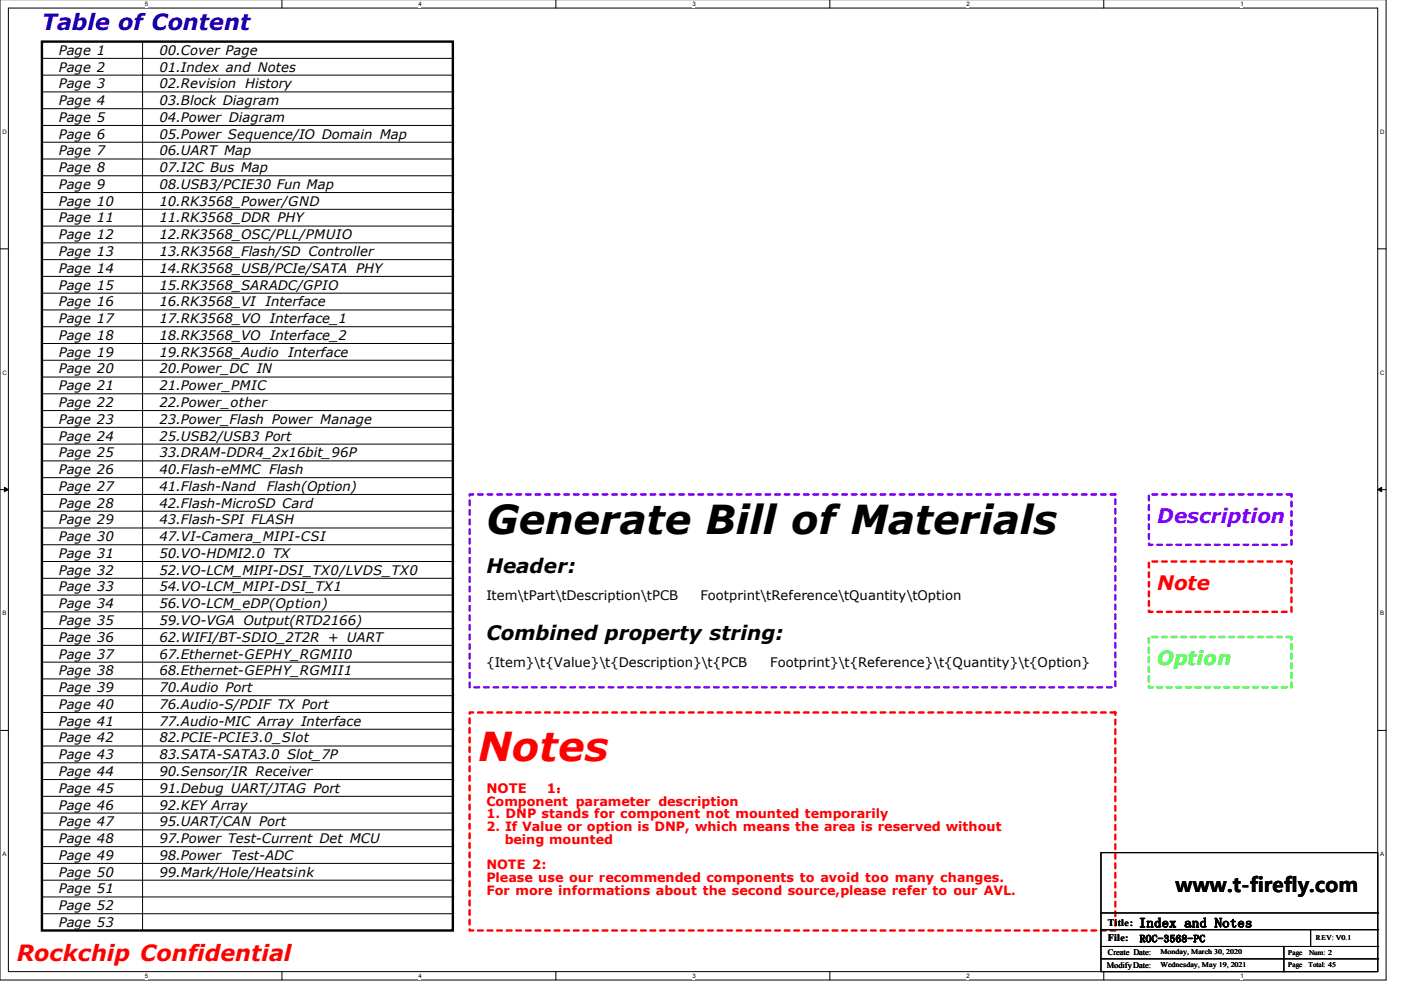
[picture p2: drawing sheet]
<svg xmlns="http://www.w3.org/2000/svg" width="297mm" height="210mm" viewBox="0 0 297 210" stroke-linecap="round" stroke-linejoin="round" font-family="sans-serif">
<defs><g id="words">
<text font-size="8.5" x="103.1" y="113.3">Generate Bill of Materials</text>
<text font-size="8.5" fill="#f00" x="101.3" y="161.3">Notes</text>
<text font-size="4.7" fill="#00f" x="8.9" y="6.4">Table of Content</text>
<text font-size="4.7" fill="#f00" x="3.6" y="203.8">Rockchip Confidential</text>
<text font-size="4.2" fill="#8000ff" x="245.4" y="110.8">Description</text>
<g font-size="4.2">
<text x="103.1" y="121.5">Header:</text>
<text x="103.1" y="135.7">Combined property string:</text>
<text x="249.3" y="189.2">www.t-firefly.com</text>
</g>
<text font-size="4.2" fill="#f00" x="245.4" y="125.1">Note</text>
<text font-size="4.1" fill="#0f0" x="245.4" y="141">Option</text>
<g font-size="2.8">
<text x="12.4" y="11.6">Page 1</text>
<text x="33.8" y="11.6">00.Cover Page</text>
<text x="12.4" y="15.2">Page 2</text>
<text x="33.8" y="15.2">01.Index and Notes</text>
<text x="12.4" y="18.7">Page 3</text>
<text x="12.4" y="22.3">Page 4</text>
<text x="33.8" y="18.7">02.Revision History</text>
<text x="33.8" y="22.3">03.Block Diagram</text>
<text x="12.4" y="25.8">Page 5</text>
<text x="12.4" y="29.4">Page 6</text>
<text x="33.8" y="25.8">04.Power Diagram</text>
<text x="33.8" y="29.4">05.Power Sequence/IO Domain Map</text>
<text x="12.4" y="32.9">Page 7</text>
<text x="33.8" y="32.9">06.UART Map</text>
<text x="12.4" y="36.5">Page 8</text>
<text x="12.4" y="40.1">Page 9</text>
<text x="33.8" y="36.5">07.I2C Bus Map</text>
<text x="33.8" y="40.1">08.USB3/PCIE30 Fun Map</text>
<text x="12.4" y="43.6">Page 10</text>
<text x="12.4" y="47.2">Page 11</text>
<text x="33.8" y="43.6">10.RK3568_Power/GND</text>
<text x="33.8" y="47.2">11.RK3568_DDR PHY</text>
<text x="12.4" y="50.7">Page 12</text>
<text x="33.8" y="50.7">12.RK3568_OSC/PLL/PMUIO</text>
<text x="12.4" y="54.3">Page 13</text>
<text x="12.4" y="57.8">Page 14</text>
<text x="33.8" y="54.3">13.RK3568_Flash/SD Controller</text>
<text x="33.8" y="57.8">14.RK3568_USB/PCIe/SATA PHY</text>
<text x="12.4" y="61.4">Page 15</text>
<text x="12.4" y="65">Page 16</text>
<text x="33.8" y="61.4">15.RK3568_SARADC/GPIO</text>
<text x="33.8" y="65">16.RK3568_VI Interface</text>
<text x="12.4" y="68.5">Page 17</text>
<text x="33.8" y="68.5">17.RK3568_VO Interface_1</text>
<text x="12.4" y="72.1">Page 18</text>
<text x="12.4" y="75.6">Page 19</text>
<text x="33.8" y="72.1">18.RK3568_VO Interface_2</text>
<text x="33.8" y="75.6">19.RK3568_Audio</text>
<text x="61.1" y="75.6">Interface</text>
<text x="12.4" y="79.2">Page 20</text>
<text x="12.4" y="82.7">Page 21</text>
<text x="33.8" y="82.7">21.Power_PMIC</text>
<text x="33.8" y="79.2">20.Power_DC IN</text>
<text x="12.4" y="86.3">Page 22</text>
<text x="12.4" y="89.8">Page 23</text>
<text x="33.8" y="86.3">22.Power_other</text>
<text x="33.8" y="89.8">23.Power_Flash Power Manage</text>
<text x="12.4" y="93.4">Page 24</text>
<text x="33.8" y="93.4">25.USB2/USB3 Port</text>
<text x="12.4" y="97">Page 25</text>
<text x="12.4" y="100.5">Page 26</text>
<text x="33.8" y="97">33.DRAM-DDR4_2x16bit_96P</text>
<text x="33.8" y="100.5">40.Flash-eMMC Flash</text>
<text x="12.4" y="104.1">Page 27</text>
<text x="12.4" y="107.6">Page 28</text>
<text x="33.8" y="104.1">41.Flash-Nand</text>
<text x="33.8" y="107.6">42.Flash-MicroSD Card</text>
<text x="56.5" y="104.1">Flash(Option)</text>
<text x="12.4" y="111.2">Page 29</text>
<text x="33.8" y="111.2">43.Flash-SPI FLASH</text>
<text x="12.4" y="114.7">Page 30</text>
<text x="12.4" y="118.3">Page 31</text>
<text x="33.8" y="118.3">50.VO-HDMI2.0 TX</text>
<text x="33.8" y="114.7">47.VI-Camera_MIPI-CSI</text>
<text x="12.4" y="121.8">Page 32</text>
<text x="12.4" y="125.4">Page 33</text>
<text x="33.8" y="121.8">52.VO-LCM_MIPI-DSI_TX0/LVDS_TX0</text>
<text x="33.8" y="125.4">54.VO-LCM_MIPI-DSI_TX1</text>
<text x="12.4" y="129">Page 34</text>
<text x="33.8" y="129">56.VO-LCM_eDP(Option)</text>
<text x="103.1" y="127.2">Item\tPart\tDescription\tPCB</text>
<text x="148.5" y="127.2">Footprint\tReference\tQuantity\tOption</text>
<text x="12.4" y="132.5">Page 35</text>
<text x="12.4" y="136.1">Page 36</text>
<text x="33.8" y="132.5">59.VO-VGA Output(RTD2166)</text>
<text x="33.8" y="136.1">62.WIFI/BT-SDIO_2T2R + UART</text>
<text x="12.4" y="139.6">Page 37</text>
<text x="12.4" y="143.2">Page 38</text>
<text x="33.8" y="139.6">67.Ethernet-GEPHY_RGMII0</text>
<text x="33.8" y="143.2">68.Ethernet-GEPHY_RGMII1</text>
<text x="103.1" y="141.4">{Item}\t{Value}\t{Description}\t{PCB</text>
<text x="163.3" y="141.4">Footprint}\t{Reference}\t{Quantity}\t{Option}</text>
<text x="12.4" y="146.7">Page 39</text>
<text x="33.8" y="146.7">70.Audio Port</text>
<text x="12.4" y="150.3">Page 40</text>
<text x="12.4" y="153.9">Page 41</text>
<text x="33.8" y="150.3">76.Audio-S/PDIF TX Port</text>
<text x="33.8" y="153.9">77.Audio-MIC Array Interface</text>
<text x="12.4" y="157.4">Page 42</text>
<text x="12.4" y="161">Page 43</text>
<text x="33.8" y="157.4">82.PCIE-PCIE3.0_Slot</text>
<text x="33.8" y="161">83.SATA-SATA3.0 Slot_7P</text>
<text x="12.4" y="164.5">Page 44</text>
<text x="33.8" y="164.5">90.Sensor/IR Receiver</text>
<text x="12.4" y="168.1">Page 45</text>
<text x="12.4" y="171.6">Page 46</text>
<text x="33.8" y="171.6">92.KEY Array</text>
<text x="33.8" y="168.1">91.Debug UART/JTAG Port</text>
<text x="12.4" y="175.2">Page 47</text>
<text x="12.4" y="178.7">Page 48</text>
<text x="33.8" y="175.2">95.UART/CAN Port</text>
<text x="33.8" y="178.7">97.Power Test-Current Det MCU</text>
<text x="12.4" y="182.3">Page 49</text>
<text x="12.4" y="185.9">Page 50</text>
<text x="33.8" y="182.3">98.Power Test-ADC</text>
<text x="33.8" y="185.9">99.Mark/Hole/Heatsink</text>
<text x="12.4" y="189.4">Page 51</text>
<text x="12.4" y="193">Page 52</text>
<text x="12.4" y="196.5">Page 53</text>
<text x="241.5" y="196.6">Index and Notes</text>
</g>
<g font-size="2.8" fill="#f00">
<text x="103.1" y="168.1">NOTE</text>
<text x="115.9" y="168.1">1：</text>
</g>
<g font-size="2.7" fill="#f00">
<text x="103.1" y="170.8">Component parameter description</text>
<text x="103.1" y="173.5">1. DNP stands for component not mounted temporarily</text>
<text x="103.1" y="176.2">2. If Value or option is DNP, which means the area is reserved without</text>
<text x="107" y="178.9">being mounted</text>
<text x="103.1" y="184.3">NOTE 2:</text>
<text x="103.1" y="187">Please use our recommended components to avoid too many changes.</text>
<text x="103.1" y="189.8">For more informations about the second source,please refer to our AVL.</text>
</g>
<g font-size="2.1">
<text x="234.9" y="196.3">Title:</text>
<text x="234.9" y="199.5">File:</text>
<text x="241.6" y="199.7">ROC-3568-PC</text>
</g>
<g font-size="1.8">
<text x="234.9" y="202.5">Create Date:</text>
<text x="234.7" y="205.2">Modify Date:</text>
</g>
<g font-size="1.5">
<text x="246" y="202.4">Monday, March 30, 2020</text>
<text x="273.1" y="202.5">Page</text>
<text x="277.5" y="202.5">Num: 2</text>
<text x="279" y="199.3">REV: V0.1</text>
<text x="246" y="205.1">Wednesday, May 19, 2021</text>
<text x="273.1" y="205.1">Page</text>
<text x="277.5" y="205.1">Total: 45</text>
</g>
<g font-size="1.3">
<text x="30.7" y="1.4">5</text>
<text x="88.7" y="1.4">4</text>
<text x="146.8" y="1.4">3</text>
<text x="204.9" y="1.4">2</text>
<text x="263" y="1.4">1</text>
<text x=".5" y="28.4">D</text>
<text x="292.6" y="28.4">D</text>
<text x=".5" y="79.4">C</text>
<text x="292.6" y="79.4">C</text>
<text x=".5" y="130.5">B</text>
<text x="292.6" y="130.5">B</text>
<text x=".5" y="181.5">A</text>
<text x="292.6" y="181.5">A</text>
<text x="30.7" y="207.4">5</text>
<text x="88.7" y="207.4">4</text>
<text x="146.8" y="207.4">3</text>
<text x="204.9" y="207.4">2</text>
<text x="263" y="207.4">1</text>
</g>
</g></defs>
<path d="M0 -.1v207.9h293.9v-207.9M1.8 1.7h290.3v204.3h-290.3z" fill="none" stroke="#000" stroke-width=".21"/>
<g fill="#fff">
<path d="M30.7 .2h.6v1.3h-.6z"/>
<path d="M30.7 206.3h.6v1.3h-.6z"/>
</g>
<path d="M59.8 -.1v1.8M59.8 206v1.8" fill="none" stroke="#000" stroke-width=".21"/>
<g fill="#fff">
<path d="M88.7 .2h.6v1.3h-.6z"/>
<path d="M88.7 206.3h.6v1.3h-.6z"/>
</g>
<path d="M117.9 -.1v1.8M117.9 206v1.8" fill="none" stroke="#000" stroke-width=".21"/>
<g fill="#fff">
<path d="M146.8 .2h.6v1.3h-.6z"/>
<path d="M146.8 206.3h.6v1.3h-.6z"/>
</g>
<path d="M175.9 -.1v1.8M175.9 206v1.8" fill="none" stroke="#000" stroke-width=".21"/>
<g fill="#fff">
<path d="M204.9 .2h.6v1.3h-.6z"/>
<path d="M204.9 206.3h.6v1.3h-.6z"/>
</g>
<path d="M234 -.1v1.8M234 206v1.8" fill="none" stroke="#000" stroke-width=".21"/>
<g fill="#fff">
<path d="M263 .2h.6v1.3h-.6z"/>
<path d="M263 206.3h.6v1.3h-.6z"/>
<path d="M.5 27.2h.9v1.3h-.9z"/>
<path d="M292.6 27.2h.9v1.3h-.9z"/>
<path d="M.5 78.2h.9v1.4h-.9z"/>
<path d="M292.6 78.2h.9v1.4h-.9z"/>
</g>
<path d="M0 52.8h1.8M292.1 52.8h1.8" fill="none" stroke="#000" stroke-width=".21"/>
<g fill="#fff">
<path d="M.5 129.3h.8v1.4h-.8z"/>
<path d="M292.6 129.3h.8v1.4h-.8z"/>
</g>
<path d="M0 103.8h1.8M292.1 103.8h1.8" fill="none" stroke="#000" stroke-width=".21"/>
<path d="M.9 103.3l.9 .5-.9 .4zM292.1 103.8l.8-.5v.9z" fill="#000" stroke="#000" stroke-width=".21"/>
<g fill="#fff">
<path d="M.5 180.4h.7v1.3h-.7z"/>
<path d="M292.6 180.4h.7v1.3h-.7z"/>
</g>
<g fill="none" stroke="#000" stroke-width=".21">
<path d="M8.9 12.4h87.1M8.9 15.9h87.1M8.9 19.5h87.1M30.2 8.8v188.5M96 12.4h.1M96 15.9h.1M96 19.5h.1M8.9 23h87.1M8.9 26.6h87.1M8.9 30.2h87.1M8.9 33.7h87.1M8.9 37.3h87.1"/>
<path d="M96 23h.1M96 26.6h.1M96 30.2h.1M96 33.7h.1M96 37.3h.1M8.9 40.8h87.1M8.9 44.4h87.1M8.9 47.9h87.1M8.9 51.5h87.1M8.9 55h87.1M8.9 58.6h87.1M96 40.8h.1"/>
<path d="M96 44.4h.1M96 47.9h.1M96 51.5h.1M96 55h.1M96 58.6h.1M8.9 62.2h87.1M8.9 65.7h87.1M8.9 69.3h87.1M8.9 72.8h87.1M8.9 76.4h87.1M8.9 79.9h87.1M96 62.2h.1"/>
<path d="M96 65.7h.1M96 69.3h.1M96 72.8h.1M96 76.4h.1M96 79.9h.1M8.9 83.5h87.1M8.9 87.1h87.1M8.9 90.6h87.1M8.9 94.2h87.1M8.9 97.7h87.1M96 83.5h.1M96 87.1h.1"/>
<path d="M96 90.6h.1M96 94.2h.1M96 97.7h.1M8.9 101.3h87.1M8.9 104.8h87.1M8.9 108.4h87.1M8.9 111.9h87.1M8.9 115.5h87.1M8.9 119.1h87.1M96 101.3h.1M96 104.8h.1M96 108.4h.1"/>
<path d="M96 111.9h.1M96 115.5h.1M96 119.1h.1M8.9 122.6h87.1M8.9 126.2h87.1M8.9 129.7h87.1M8.9 133.3h87.1M8.9 136.8h87.1M96 122.6h.1M96 126.2h.1M96 129.7h.1M96 133.3h.1"/>
<path d="M96 136.8h.1M0 154.9h1.8M8.9 140.4h87.1M8.9 143.9h87.1M8.9 147.5h87.1M8.9 151.1h87.1M8.9 154.6h87.1M8.9 158.2h87.1M96 140.4h.1M96 143.9h.1M96 147.5h.1M96 151.1h.1"/>
<path d="M96 154.6h.1M96 158.2h.1M292.1 154.9h1.8M8.9 161.7h87.1M8.9 165.3h87.1M8.9 168.8h87.1M8.9 172.4h87.1M8.9 176h87.1M8.9 179.5h87.1M96 161.7h.1M96 165.3h.1M96 168.8h.1"/>
<path d="M96 172.4h.1M96 176h.1M96 179.5h.1M8.9 183.1h87.1M8.9 186.6h87.1M8.9 190.2h87.1M8.9 193.7h87.1M30.2 197.3h.1M96 183.1h.1M96 186.6h.1M96 190.2h.1M96 193.7h.1"/>
<path d="M233.4 180.8h58.7v25.2h-58.7zM233.4 193.6h58.7M233.4 197.1h58.7M277.9 197.1v3.6M292.1 193.6h.1M292.1 197.1h.1M233.4 200.7h58.7M233.4 203.3h58.7M272.2 206h.1M272.2 200.7v5.3M277.9 200.7h.1M292.1 200.7h.1"/>
<path d="M292.1 203.3h.1"/>
</g>
<path d="M243.6 119.1h30.2v10.6h-30.2zM99.6 151.1h136.9v46.2h-136.9z" fill="none" stroke="#f00" stroke-width=".51" stroke-dasharray="1 1"/>
<path d="M99.6 104.8h136.9v40.9h-136.9zM243.6 104.8h30.2v10.7h-30.2z" fill="none" stroke="#8000ff" stroke-width=".51" stroke-dasharray="1 1"/>
<path d="M8.9 8.8h87.1v188.5h-87.1z" fill="none" stroke="#000" stroke-width=".51"/>
<path d="M243.6 135.1h30.2v10.6h-30.2z" fill="none" stroke="#0f0" stroke-width=".51" stroke-dasharray="1 1"/>
<use href="#words"/>
</svg>
